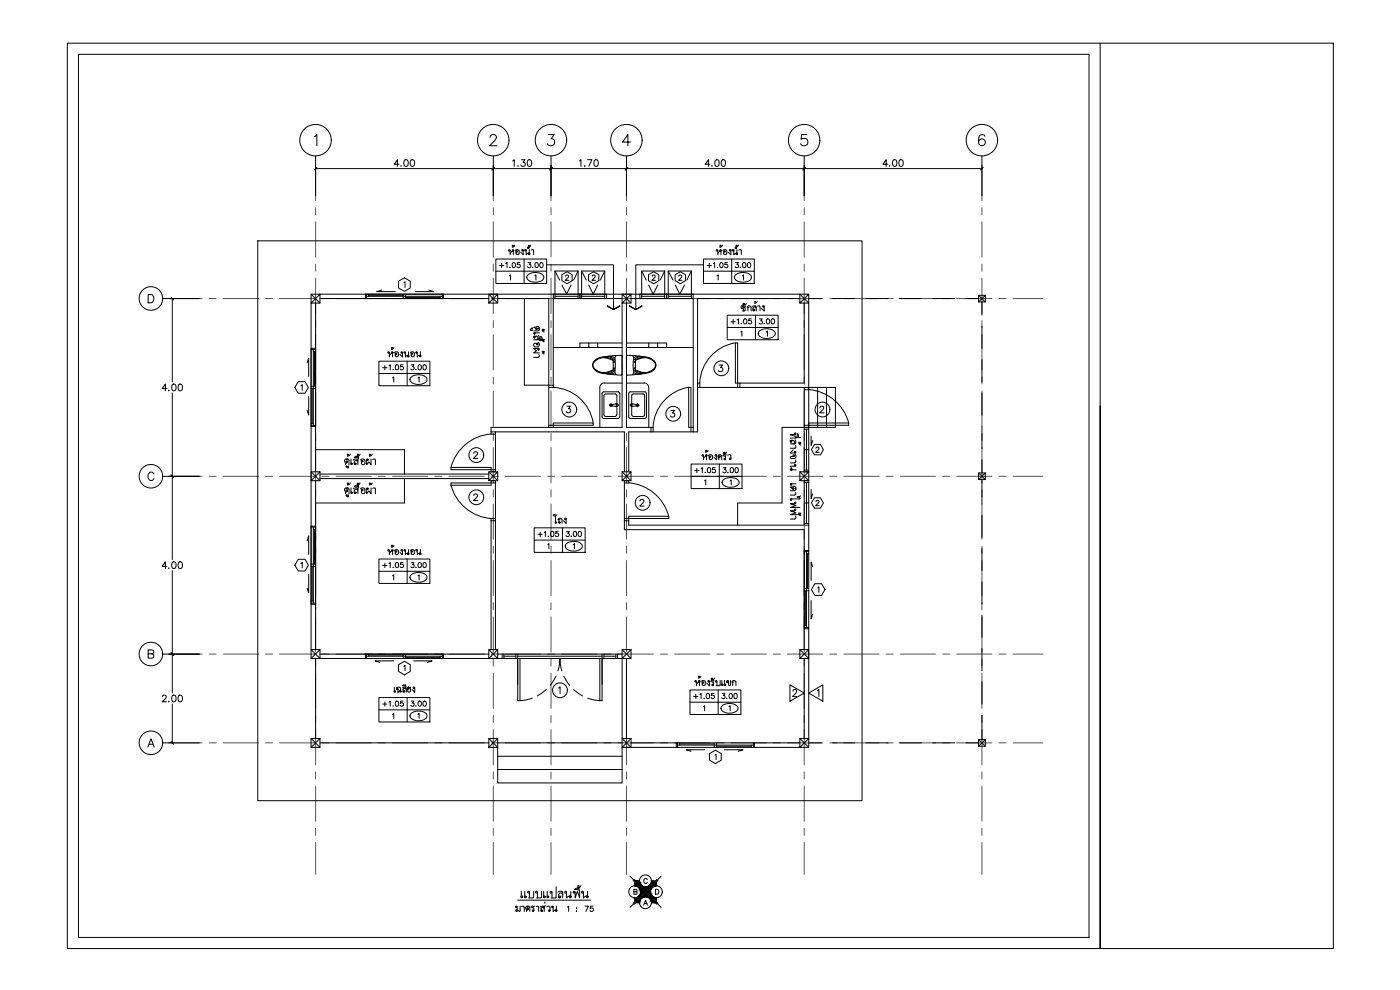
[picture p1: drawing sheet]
<svg xmlns="http://www.w3.org/2000/svg" width="420mm" height="297mm" viewBox="0 0 420 297" stroke-linecap="round" stroke-linejoin="round" font-family="sans-serif">
<defs><g id="words">
<g font-size="4.9">
<text x="215.9" y="143.2">3.00</text>
<text x="215.5" y="211">3.00</text>
</g>
<g font-size="4.4">
<text x="148.9" y="81.5">+1.05</text>
<text x="157.3" y="81.5">3.00</text>
<text x="211.3" y="81.5">+1.05</text>
<text x="219.8" y="81.5">3.00</text>
<text x="218.4" y="98.4">+1.05</text>
<text x="226.8" y="98.4">3.00</text>
<text x="113.9" y="112.2">+1.05</text>
<text x="122.4" y="112.2">3.00</text>
<text x="113.9" y="171.4">+1.05</text>
<text x="122.4" y="171.4">3.00</text>
<text x="113.9" y="213.1">+1.05</text>
<text x="122.4" y="213.1">3.00</text>
</g>
</g></defs>
<!-- layer: grid -->
<g fill="none" stroke="#545454" stroke-width=".3">
<path d="M94.7 50.6v9.6M148.1 50.6v9.6M165.4 50.6v9.6M188 50.6v9.6M241.4 50.6v9.6M294.7 50.6v9.6M94.7 62.3v2.1M94.7 66.5v10.6M94.7 79.2v2.2M148.1 62.3v2.1M148.1 66.5v10.6M165.4 62.3v2.1"/>
<path d="M165.4 66.5v10.6M188 62.3v2.1M188 66.5v10.6M188 79.2v2.2M241.4 62.3v2.1M241.4 66.5v10.6M241.4 79.2v2.2M294.7 62.3v2.1M294.7 66.5v10.6M294.7 79.2v2.2M51.7 89.6h8.9M62.8 89.6h2.1"/>
<path d="M67 89.6h10.6M79.7 89.6h2.1M83.9 89.6h10.6M94.7 83.5v10.6M94.7 96.2v2.1M96.6 89.6h2.1M100.9 89.6h10.5M113.6 89.6h2.1M117.8 89.6h10.6M130.5 89.6h2.1M134.7 89.6h10.6M147.4 89.6h2.1"/>
<path d="M148.1 83.5v10.6M148.1 96.2v2.1M151.7 89.6h10.5M164.4 89.6h2.1M165.4 83.5v10.6M165.4 96.2v2.1M168.6 89.6h10.6M181.3 89.6h2.1M185.5 89.6h10.6M188 83.5v10.6M188 96.2v2.1M198.2 89.6h2.1"/>
<path d="M202.5 89.6h10.5M215.2 89.6h2.1M219.4 89.6h10.6M232.1 89.6h2.1M236.3 89.6h10.6M241.4 83.5v10.6M241.4 96.2v2.1M249 89.6h2.1M253.3 89.6h10.5M266 89.6h2.1M270.2 89.6h10.6M282.9 89.6h2.1"/>
<path d="M287.1 89.6h10.6M294.7 83.5v10.6M294.7 96.2v2.1M299.8 89.6h2.1M304.1 89.6h8.9M94.7 100.4v10.6M94.7 113.1v2.1M94.7 117.3v10.6M148.1 100.4v10.6M148.1 113.1v2.1M148.1 117.3v10.6M165.4 100.4v10.6"/>
<path d="M165.4 113.1v2.1M165.4 117.3v10.6M188 100.4v10.6M188 113.1v2.1M188 117.3v10.6M241.4 100.4v10.6M241.4 113.1v2.1M241.4 117.3v10.6M294.7 100.4v10.6M294.7 113.1v2.1M294.7 117.3v10.6M94.7 130v2.2"/>
<path d="M94.7 134.3v10.6M148.1 130v2.2M148.1 134.3v10.6M165.4 130v2.2M165.4 134.3v10.6M188 130v2.2M188 134.3v10.6M241.4 130v2.2M241.4 134.3v10.6M294.7 130v2.2M294.7 134.3v10.6M51.7 142.9h8.9"/>
<path d="M62.8 142.9h2.1M67 142.9h10.6M79.7 142.9h2.1M83.9 142.9h10.6M94.7 147v2.1M94.7 151.2v10.6M96.6 142.9h2.1M100.9 142.9h10.5M113.6 142.9h2.1M117.8 142.9h10.6M130.5 142.9h2.1M134.7 142.9h10.6"/>
<path d="M147.4 142.9h2.1M148.1 147v2.1M148.1 151.2v10.6M151.7 142.9h10.5M164.4 142.9h2.1M165.4 147v2.1M165.4 151.2v10.6M168.6 142.9h10.6M181.3 142.9h2.1M185.5 142.9h10.6M188 147v2.1M188 151.2v10.6"/>
<path d="M198.2 142.9h2.1M202.5 142.9h10.5M219.4 142.9h10.6M232.1 142.9h2.1M236.3 142.9h10.6M241.4 147v2.1M241.4 151.2v10.6M249 142.9h2.1M253.3 142.9h10.5M266 142.9h2.1M270.2 142.9h10.6M282.9 142.9h2.1"/>
<path d="M287.1 142.9h10.6M294.7 147v2.1M294.7 151.2v10.6M299.8 142.9h2.1M304.1 142.9h8.9M94.7 163.9v2.1M94.7 168.1v10.6M148.1 163.9v2.1M148.1 168.1v10.6M165.4 163.9v2.1M165.4 168.1v10.6M188 163.9v2.1"/>
<path d="M188 168.1v10.6M241.4 163.9v2.1M241.4 168.1v10.6M294.7 163.9v2.1M294.7 168.1v10.6M51.7 196.3h8.9M62.8 196.3h2.1M67 196.3h10.6M79.7 196.3h2.1M83.9 196.3h10.6M94.7 180.8v2.2M94.7 185.1v10.5"/>
<path d="M94.7 197.7v2.2M96.6 196.3h2.1M100.9 196.3h10.5M113.6 196.3h2.1M117.8 196.3h10.6M130.5 196.3h2.1M134.7 196.3h10.6M147.4 196.3h2.1M148.1 180.8v2.2M148.1 185.1v10.5M148.1 197.7v2.2M151.7 196.3h10.5"/>
<path d="M164.4 196.3h2.1M165.4 180.8v2.2M165.4 185.1v10.5M165.4 197.7v2.2M168.6 196.3h10.6M181.3 196.3h2.1M185.5 196.3h10.6M188 180.8v2.2M188 185.1v10.5M188 197.7v2.2M198.2 196.3h2.1M202.5 196.3h10.5"/>
<path d="M215.2 196.3h2.1M219.4 196.3h10.6M232.1 196.3h2.1M236.3 196.3h10.6M241.4 180.8v2.2M241.4 185.1v10.5M241.4 197.7v2.2M249 196.3h2.1M253.3 196.3h10.5M266 196.3h2.1M270.2 196.3h10.6M282.9 196.3h2.1"/>
<path d="M287.1 196.3h10.6M294.7 180.8v2.2M294.7 185.1v10.5M294.7 197.7v2.2M299.8 196.3h2.1M304.1 196.3h8.9M94.7 202v10.6M94.7 214.7v2.1M94.7 218.9v10.6M148.1 202v10.6M148.1 214.7v2.1M148.1 218.9v10.6"/>
<path d="M165.4 202v10.6M165.4 214.7v2.1M165.4 218.9v10.6M188 202v10.6M188 214.7v2.1M188 218.9v10.6M241.4 202v10.6M241.4 214.7v2.1M241.4 218.9v10.6M294.7 202v10.6M294.7 214.7v2.1M294.7 218.9v10.6"/>
<path d="M51.7 222.9h8.9M62.8 222.9h2.1M67 222.9h10.6M79.7 222.9h2.1M83.9 222.9h10.6M94.7 231.6v2.1M94.7 235.8v10.6M96.6 222.9h2.1M100.9 222.9h10.5M113.6 222.9h2.1M117.8 222.9h10.6M130.5 222.9h2.1"/>
<path d="M134.7 222.9h10.6M147.4 222.9h2.1M148.1 231.6v2.1M148.1 235.8v10.6M151.7 222.9h10.5M164.4 222.9h2.1M165.4 231.6v2.1M165.4 235.8v10.6M168.6 222.9h10.6M181.3 222.9h2.1M185.5 222.9h10.6M188 231.6v2.1"/>
<path d="M188 235.8v10.6M198.2 222.9h2.1M202.5 222.9h10.5M215.2 222.9h2.1M219.4 222.9h10.6M232.1 222.9h2.1M236.3 222.9h10.6M241.4 231.6v2.1M241.4 235.8v10.6M249 222.9h2.1M253.3 222.9h10.5M266 222.9h2.1"/>
<path d="M270.2 222.9h10.6M282.9 222.9h2.1M287.1 222.9h10.6M294.7 231.6v2.1M294.7 235.8v10.6M299.8 222.9h2.1M304.1 222.9h8.9M94.7 248.5v2.2M94.7 252.8v9.6M148.1 248.5v2.2M148.1 252.8v9.6M165.4 248.5v2.2"/>
<path d="M165.4 252.8v9.6M188 248.5v2.2M188 252.8v9.6M241.4 248.5v2.2M241.4 252.8v9.6M294.7 248.5v2.2M294.7 252.8v9.6"/>
</g>
<!-- layer: door -->
<g fill="none" stroke="#000" stroke-width=".3">
<path d="M164.7 116.2h1.3M166 116.2a12.8 12.8 0 0 1 12 10.7M166 116.2v-.6h-1.3v12.6h1.3v-1.3h12v.7h-13.3M206.7 116.2a12.8 12.8 0 0 0-10.7 12M210 116.2v-1.3h-.6v1.3h12.7v-1.3h-1.4v-12h.7v13.3M220.7 102.9a12.8 12.8 0 0 0-10.7 12M241.4 116.9h1.3M242.7 116.9a13.5 13.5 0 0 1 12 10M242.7 116.9v-.7h-1.3v12h1.3v-1.3h12v.7h-13.3M147.4 130.2a13.5 13.5 0 0 0-12.1 10M147.4 130.3v-.7h1.3v12h-1.3v-1.3h-12M147.4 130.3h1.3"/>
<path d="M196 129.6v-1.4h-.6v1.4h12.6v-1.4h-1.3v-12h.7v13.4M135.3 145.6a13.5 13.5 0 0 0 12.1 10M135.4 145.6h12v-1.4h1.3v12.1h-1.3v-.7M135.4 140.3v.6h13.3M147.4 155.6h1.3M148.7 144.9h-13.3v.7M187.4 144.9h1.3M188.7 144.9a13.5 13.5 0 0 1 12 10M188.7 144.9v-.7h-1.3v12.1h1.3v-1.4h12v.7h-13.3M150.7 196.3h34.6v1.3h-34.6zM151.2 196.9h3.6M151.2 196.3v1.3"/>
<path d="M154.8 196.3v1.3M155.4 196.3v13.9h.7M155.4 196.9h25.3M156.1 197.6v12.6M180 197.6v12.6M180.7 196.3v13.9h-.7M181.2 196.9h3.6M181.2 196.3v1.3M184.8 196.3v1.3M159.7 209.5l-2.3 .6-1.3 .1M164 206.8l-2.7 2M166.9 202.9l-1.8 2.8"/>
<path d="M167.4 201.3l.6-3.7 .6 3.7M169.2 202.9l1.8 2.8M172.1 206.9l2.8 1.9M176.4 209.5l2.3 .6 1.3 .1"/>
</g>
<!-- layer: WINDOWS -->
<g fill="none" stroke="#000" stroke-width=".3">
<path d="M109.7 88.3h23.4v1.3h-23.4zM110 88.3v1.3M110 88.9h22.8M110.6 88.3v.6M110.6 88.6h10.4M114.5 87l-1.5 .5h5.6M119.6 84.4l1.8-1 1.7 1v2l-1.7 1-1.8-1zM121 88.3v1.3M121.2 84.9l.4-.4v1.7M121.7 88.3v1.3M121.7 89.2h10.4M128.7 87l1.5 .5h-5.6"/>
<path d="M132.1 88.9v.7M132.8 88.3v1.3M166 88.3h16v1.3h-16zM166.6 88.9h6.9M166.6 81.3h6.9M166.6 81.3v8.3M166.6 81.3l1.4 2.7M168.7 85.5l1.3 2.8 1.4-2.8M173.5 81.3v8.3M173.5 81.3l-1.4 2.7M174 88.3v1.3M174.6 88.9h6.9"/>
<path d="M174.6 81.3h6.9M174.6 81.3v8.3M174.6 81.3l1.4 2.7M176.7 85.5l1.3 2.8 1.4-2.8M181.5 81.3v8.3M181.5 81.3l-1.4 2.7M192 88.3h16v1.3h-16zM192.6 88.9h6.9M192.6 81.3h6.9M192.6 81.3v8.3M192.6 81.3l1.3 2.7M194.7 85.5l1.3 2.8 1.4-2.8"/>
<path d="M199.5 81.3v8.3M199.5 81.3l-1.4 2.7M200 88.3v1.3M200.5 88.9h7M200.5 81.3h7M200.5 81.3v8.3M200.5 81.3l1.4 2.7M202.7 85.5l1.3 2.8 1.4-2.8M207.5 81.3v8.3M207.5 81.3l-1.4 2.7M89.5 114.5h2l1.1 1.7-1.1 1.8h-2l-1-1.8zM90.3 115.7l.4-.3v1.7"/>
<path d="M92.2 108.9l.4-1.5v5.6M92.6 119v5.5l-.4-1.4M93.4 104.5h1.3v23.5h-1.3zM93.4 104.9h1.3M93.4 116.6h1.3M93.4 115.9h1.3M93.7 116.6v10.4M94 104.9v22.7M94 105.5h.7M94.4 105.5v10.4M93.4 127.6h1.3M93.4 127h.6"/>
<path d="M241.4 128.2h1.3v13.4h-1.3zM241.4 128.8h1.3M241.4 134.9h1.3M242 128.8v12.3M243.4 130.9v2.7l.5-1.4M93.4 157.9h1.3v23.4h-1.3zM93.4 158.2h1.3M94 158.2v22.8M94 158.8h.7M94.4 158.8v10.4M241.4 144.2h1.3v13.4h-1.3zM241.4 157.1h1.3"/>
<path d="M241.4 144.8h1.3M241.4 150.9h1.3M241.4 141.1h1.3M242 144.8v12.3M243.4 146.9v2.7l.5-1.4M89.5 167.8h2l1.1 1.8-1.1 1.7h-2l-1-1.7zM90.3 169.1l.4-.4v1.7M92.2 162.2l.4-1.4v5.5M92.6 172.3v5.6l-.4-1.5M93.4 169.9h1.3M93.4 169.2h1.3M93.7 169.9v10.4"/>
<path d="M241.4 165.2h1.3v23.4h-1.3zM241.4 165.5h1.3M241.4 176.6h1.3M241.4 177.2h1.3M241.7 177.2v10.4M242 165.5v22.8M242 166.2h.7M242.4 166.2v10.4M243.9 170.1l-.5-1.5v5.6M244.5 175.1h2.1l1 1.8-1 1.7h-2.1l-1-1.7zM245.4 176.4l.4-.3v1.7M93.4 181h1.3"/>
<path d="M93.4 180.3h.6M109.7 196.3h23.4v1.3h-23.4zM110 196.9h22.8M110 196.3v1.3M110.6 196.6h10.4M110.6 196.3v.6M118.1 198.3h-5.5l1.4 .5M119.6 199.4l1.8-1 1.7 1v2.1l-1.7 1-1.8-1zM121 196.3v1.3M121.2 199.9l.4-.3v1.7M121.7 196.3v1.3M121.7 197.2h10.4"/>
<path d="M124.1 198.3h5.6l-1.5 .5M132.1 196.9v.7M132.8 196.3v1.3M241.4 188.3h1.3M241.4 187.6h.6M243.4 180.2v5.5l.5-1.4M203 222.9h23.4v1.3h-23.4zM203.3 223.6h22.8M203.3 222.9v1.3M204 223.2h10.3M204 222.9v.7M211.5 225h-5.6l1.5 .4"/>
<path d="M213 226.1l1.7-1 1.8 1v2l-1.8 1-1.7-1zM214.3 222.9v1.3M214.5 226.6l.4-.3v1.6M215 222.9v1.3M215 223.9h10.4M217.4 225h5.6l-1.5 .4M225.4 223.6v.6M226.1 222.9v1.3"/>
</g>
<!-- layer: wall -->
<g fill="none" stroke="#000" stroke-width=".3">
<path d="M93.4 90.9v104M94.7 90.9v50.7M96 88.3h144M96 89.6h50.7M149.4 89.6h15.3v26h-7.3v-26M186.7 90.9v37.3h-20.7M186.7 89.6h-20.7v26M188 90.9v37.3h7.4M189.4 89.6h18.6v38.6M240 89.6h-30.6v40h-1.4M241.4 90.9v24h-19.3M242.7 90.9v25.3h-20.6"/>
<path d="M176.7 102.9v.1M176.7 103.1v.2M176.7 103.4v.1M176.7 103.6v.2M176.7 103.9v.2M176.7 104.1v.2M179.4 102.9v.1M179.4 103.1v.2M179.4 103.4v.1M179.4 103.6v.2M179.4 103.9v.2M179.4 104.1v.2"/>
<path d="M181.3 114.9a1.33 1.33 0 0 0-1.3 1.3v12M181.4 114.9h5.3M186.7 102.9h-12.7v1.4h12.7M188 102.9h12v1.4h-12M188 114.9h5.4M193.3 114.9a1.33 1.33 0 0 1 1.4 1.3v12M194.7 102.9v.1M194.7 103.1v.2M194.7 103.4v.1M194.7 103.6v.2M194.7 103.9v.2M194.7 104.1v.2"/>
<path d="M197.4 102.9v.1M197.4 103.1v.2M197.4 103.4v.1M197.4 103.6v.2M197.4 103.9v.2M197.4 104.1v.2M94.7 134.9h26.7v7.3M148.7 129.6h38.7v12M164.7 128.2h-17.3v1.4M195.4 129.6h-6.7v12M241.4 128.2h-6.7v22.7h-13.3v6.7M94.7 144.2v50.7"/>
<path d="M96 143.6h50.7M96 142.2h50.7M121.4 143.6v7.3h-26.7M147.4 156.3v38.6M148.7 156.3v38.6M187.4 156.3v2.6h54v36M188.7 156.3v1.3h52.7M242.7 157.6v7.6M94.7 197.6v24M96 197.6h50.7M96 196.3h50.7M149.4 197.6h1.3"/>
<path d="M149.4 196.3h1.3M185.3 197.6h1.4v24M185.3 196.3h1.4M188 197.6v24M241.4 197.6v24M242.7 188.6v33M96 222.9h50.7M149.4 222.9h37.3M187.4 224.2h15.6M189.4 222.9h13.6M226.4 224.2h13.6M226.4 222.9h13.6"/>
<path d="M155.3 270.1h21.9"/>
</g>
<!-- layer: stairs -->
<path d="M242.7 116.2h8v12h-8zM245.4 116.2v12M248 116.2v12M149.4 226.9h37.3M149.4 230.9h37.3M149.4 224.2v10.7h37.3v-10.7" fill="none" stroke="#000" stroke-width=".3"/>
<!-- layer: COLUMN -->
<g fill="none" stroke="#000" stroke-width=".3">
<path d="M93.4 88.3l2.6 2.6M96 88.3h-2.6v2.6h2.6v-2.6l-2.6 2.6M146.7 88.3l2.7 2.6M149.4 88.3h-2.7v2.6h2.7v-2.6l-2.7 2.6M186.7 88.3l2.7 2.6M189.4 88.3h-2.7v2.6h2.7v-2.6l-2.7 2.6M240 88.3l2.7 2.6M242.7 88.3h-2.7v2.6h2.7v-2.6l-2.7 2.6M293.7 88.6l2 2M295.7 88.6h-2v2h2v-2l-2 2M93.4 141.6l2.6 2.6M96 141.6h-2.6v2.6h2.6v-2.6l-2.6 2.6"/>
<path d="M146.7 141.6l2.7 2.6M149.4 141.6h-2.7v2.6h2.7v-2.6l-2.7 2.6M186.7 141.6l2.7 2.6M189.4 141.6h-2.7v2.6h2.7v-2.6l-2.7 2.6M240 141.6l2.7 2.6M242.7 141.6h-2.7v2.6h2.7v-2.6l-2.7 2.6M293.7 141.9l2 2M295.7 141.9h-2v2h2v-2l-2 2M93.4 194.9l2.6 2.7M96 194.9h-2.6v2.7h2.6v-2.7l-2.6 2.7M146.7 194.9l2.7 2.7M149.4 194.9h-2.7v2.7h2.7v-2.7l-2.7 2.7"/>
<path d="M186.7 194.9l2.7 2.7M189.4 194.9h-2.7v2.7h2.7v-2.7l-2.7 2.7M240 194.9l2.7 2.7M242.7 194.9h-2.7v2.7h2.7v-2.7l-2.7 2.7M93.4 221.6l2.6 2.6M96 221.6h-2.6v2.6h2.6v-2.6l-2.6 2.6M146.7 221.6l2.7 2.6M149.4 221.6h-2.7v2.6h2.7v-2.6l-2.7 2.6M186.7 221.6l2.7 2.6M189.4 221.6h-2.7v2.6h2.7v-2.6l-2.7 2.6M240 221.6l2.7 2.6M242.7 221.6h-2.7v2.6h2.7v-2.6l-2.7 2.6"/>
<path d="M293.7 221.9l2 2M295.7 221.9h-2v2h2v-2l-2 2"/>
</g>
<!-- layer: floor -->
<path d="M77.4 72.3h181.3v167.9h-181.3zM166 104.3h8M200 104.3h8" fill="none" stroke="#000" stroke-width=".3"/>
<!-- layer: SYMBOL_DOOR -->
<g fill="none" stroke="#000" stroke-width=".3">
<path d="M215.8 109.5h1l-.5 .8a.66 .66 0 0 1 .6 .6 .66 .66 0 0 1-.5 .7 .66 .66 0 0 1-.8-.5M142.2 136l.1-.4h.6l.4 .5-1.2 1.4h1.3M170.2 121.9h1l-.6 .7a.66 .66 0 0 1 .5 1.1 .66 .66 0 0 1-1.2-.2M201.4 123.1h1l-.6 .8a.66 .66 0 0 1 .7 .6 .66 .66 0 0 1-.6 .7 .66 .66 0 0 1-.7-.4M246.1 122.3l.3-.4 .6 .1 .2 .3-.3 .6-.9 1h1.3M142.2 148.7l.1-.4 .6-.1 .4 .6-1.2 1.4h1.3M192.1 150.3l.1-.4h.6l.4 .6-1.2 1.3h1.3M167.6 206.5l.5-.4v2"/>
<circle cx="216.5" cy="110.5" r="2.22"/>
<circle cx="143" cy="136.5" r="2.22"/>
<circle cx="170.9" cy="122.9" r="2.22"/>
<circle cx="202" cy="124.1" r="2.22"/>
<circle cx="246.8" cy="122.9" r="2.22"/>
<circle cx="143" cy="149.2" r="2.22"/>
<circle cx="192.9" cy="150.9" r="2.22"/>
<circle cx="168.1" cy="207.1" r="2.22"/>
</g>
<!-- layer: Grid_Line -->
<g fill="none" stroke="#000" stroke-width=".3">
<path d="M94.3 41l.8-.6v3.3M94.7 46.8v3.8M147.1 41.2l.1-.5 .5-.3 1 .2a.75 .75 0 0 1 .1 1.1l-1.9 2h2.3M148.1 46.8v3.8M164.6 40.4h1.7l-.9 1.3a1.12 1.12 0 0 1 1 1.5 1.12 1.12 0 0 1-1.8 .4l-.3-.5M165.4 46.8v3.8M188 46.8v3.8M189.2 42.6h-2.4l1.6-2.2v3.3M241.4 46.8v3.8M242.2 40.4h-1.6l-.2 1.4a1.17 1.17 0 0 1 1.8 0 1.17 1.17 0 0 1-.2 1.8 1.17 1.17 0 0 1-1.7-.5M294.7 46.8v3.8M295.6 40.9a.96 .96 0 0 0-1.5-.3 2.61 2.61 0 0 0 0 3 1.02 1.02 0 0 0 1.5-.5 1.02 1.02 0 0 0-.7-1.4 1.02 1.02 0 0 0-1.2 .9"/>
<path d="M44.5 88.3h.8a1.32 1.32 0 0 1 .9 1.3 1.32 1.32 0 0 1-.9 1.2h-.8zM48.9 89.6h2.8M46.2 142.2a.92 .92 0 0 0-1.1-.6 .92 .92 0 0 0-.7 1v.6a.91 .91 0 0 0 .8 .9 .91 .91 0 0 0 1-.5M48.9 142.9h2.8M44.5 196.2l1.4-.2 .3-.3-.2-.5-.4-.2h-1.1v2.5h1.1a.66 .66 0 0 0 .6-.7 .66 .66 0 0 0-.6-.6M48.9 196.3h2.8M44.4 224.2l.9-2.5 1 2.5M44.7 223.3h1.2M48.9 222.9h2.8M189.1 262.9l9.3 9.3M190 264.2l3.4 3.4-3.4 3.4M190.2 267.5l.9-.1v-.4l-.9-.2v1.5l.9-.1v-.5l-.2-.2"/>
<path d="M190.3 263.9l3.4 3.4 3.5-3.4M190.3 271.3l3.4-3.4 3.5 3.4M190.5 265.8v-.9l2.6 2.7-2.6 2.6v-.8M192 270.8h-.9l2.6-2.6 2.7 2.6h-.8M192 264.3h-.9l2.6 2.7 2.7-2.7h-.8M193.2 271.6l.5-1.5 .6 1.5M193.4 271.1h.7M194.3 263.9a.6 .6 0 0 0-.9-.3 .6 .6 0 0 0-.2 .9 .54 .54 0 0 0 .5 .6 .54 .54 0 0 0 .6-.4M196.7 266.8h.5a.79 .79 0 0 1 .5 .8 .79 .79 0 0 1-.5 .7h-.5zM197 265.8v-.9l-2.6 2.7 2.6 2.6v-.8M197.5 264.2l-3.5 3.4 3.5 3.4M198.4 262.9l-9.3 9.3"/>
<circle cx="94.7" cy="42.1" r="4.7"/>
<circle cx="148" cy="42.1" r="4.7"/>
<circle cx="165.3" cy="42.1" r="4.7"/>
<circle cx="188" cy="42.1" r="4.7"/>
<circle cx="241.3" cy="42.1" r="4.7"/>
<circle cx="294.7" cy="42.1" r="4.7"/>
<circle cx="45.3" cy="89.6" r="3.5"/>
<circle cx="45.3" cy="142.9" r="3.5"/>
<circle cx="45.3" cy="196.2" r="3.5"/>
<circle cx="45.3" cy="222.9" r="3.5"/>
<circle cx="190.5" cy="267.6" r="1.8"/>
<circle cx="193.7" cy="264.3" r="1.8"/>
<circle cx="193.7" cy="270.8" r="1.8"/>
<circle cx="197" cy="267.6" r="1.8"/>
</g>
<!-- layer: SYMBOL_WINDOW -->
<path d="M168.6 82.4l1.6-.9 1.5 .9v1.8l-1.5 .9-1.6-.9zM169.7 82.9l.3-.4 .6 .3v.3l-1 1h1.1M176.6 82.4l1.6-.9 1.5 .9v1.8l-1.5 .9-1.6-.9zM177.7 82.9l.3-.4 .6 .3-.2 .6-.8 .7h1.1M194.6 82.4l1.6-.9 1.5 .9v1.8l-1.5 .9-1.6-.9zM195.7 82.9l.3-.4 .6 .3v.3l-1 1h1.1M202.6 82.4l1.6-.9 1.5 .9v1.8l-1.5 .9-1.6-.9zM203.7 82.9l.3-.4 .6 .3v.3l-1 1h1.1M244.4 133.4h1.8l.9 1.5-.9 1.6-1.8-.1-.9-1.5zM244.9 134.5l.3-.4 .6 .3-1 1.3h1M244.4 149.4h1.8l.9 1.5-.9 1.6-1.8-.1-.9-1.5zM244.9 150.5l.3-.4 .6 .3-1 1.3h1" fill="none" stroke="#000" stroke-width=".3"/>
<!-- layer: WC-DET1 -->
<g fill="none" stroke="#000" stroke-width=".3">
<path d="M178.3 110.6a4.1 4.1 0 0 0 3.4 1.3M179 107.9a4.7 4.7 0 0 1 5 0M179 107.8l-.7 .7M181.9 107l1.5 .2 1.2 .9M182.2 106.9h1l1.3 .5M184 108.2a4 4 0 0 0-6 1 2.95 2.95 0 0 0 3.7 2.6M184 110.9l-2.3 .8M184 108v3.2l-2.3 .7M184 108.5l.4 .1-.4 .2M184 110.4h.3M184.3 110.4l.1 .2-.4 .1M184.5 111.8l-1.3 .4h-1"/>
<path d="M184.6 111l-1.2 .9-1.5 .2M184.9 106.7a4 4 0 0 0-.2 2.9l-.2 2 .4 .8M189.8 106.7a4.5 4.5 0 0 1 .2 2.9 4.4 4.4 0 0 1-.2 2.8M190.1 111l1.2 .9 1.5 .2M190.2 111.8l.8 .4h1.5M190.4 110.4l-.1 .1 .1 .2M190.4 108.5l-.1 .1 .1 .2M190.5 108.8h.2M190.5 108.5h.2M190.5 110.4h.2M190.5 110.7h.2M190.7 110.9l2.3 .8"/>
<path d="M190.7 108.2a4 4 0 0 1 6 1 2.78 2.78 0 0 1-3.2 2.6h-.5M190.7 108v3.2l2.3 .7M192.5 106.9l-1.5 .1-.8 .4M192.8 107l-1.5 .2-1.2 .9M195.6 107.9a4.7 4.7 0 0 0-4.9 0M195.7 107.8l.8 .7M196.5 110.6l-.2 .2a4.3 4.3 0 0 1-3.3 1.1"/>
</g>
<!-- layer: WC-OUTL -->
<g fill="none" stroke="#000" stroke-width=".3">
<path d="M178.4 108.3a1.63 1.63 0 0 0 0 2.5M178.4 110.8l.9 .7M179.3 111.5l2.5 .6M179.3 107.6l-.9 .7M181.9 112.1l2.9 .3M184.8 106.7l-4 .4-1.5 .5M184.9 112.4l1.6 .2M186.5 106.6l.2 .2v5.6l-.2 .1M186.5 106.6l-1.6 .1M188.2 106.6l-.2 .1v5.7l.2 .1M188.2 106.6l4.2 .4a4.9 4.9 0 0 1 3.9 1.3M189.8 112.4l-1.6 .2"/>
<path d="M192.8 112.1l-3 .3M196.3 110.8a4 4 0 0 1-3.5 1.3M196.3 108.3l.2 .3M196.5 108.6a1.53 1.53 0 0 1 0 1.9M196.5 110.5l-.2 .3"/>
</g>
<!-- layer: BATH -->
<g fill="none" stroke="#000" stroke-width=".3">
<path d="M182.9 121.6h.9M183.4 121.1v.9M183.4 121.7l.3 .1M183.4 121.4v.3M183.6 121.5l1.6-.3 .4 .4-.4 .4-1.5-.2zM183.7 121.4l-.3 .1M184.7 121.2a.36 .36 0 0 1 .4 .4 .36 .36 0 0 1-.4 .3M189.6 121.2l-.4 .4 .4 .4M189.6 121.2l1.5 .4-1.5 .4M190 121.2a.36 .36 0 0 0-.5 .4 .36 .36 0 0 0 .5 .3M190.9 121.6h.9M191.1 121.4l.2 .1"/>
<path d="M191.3 121.4l.1 .3-.3 .1M191.4 121.1v.9"/>
<circle cx="183.3" cy="121.6" r=".36"/>
<circle cx="191.3" cy="121.6" r=".36"/>
</g>
<!-- layer: WALL 1 -->
<g fill="none" stroke="#000" stroke-width=".3">
<path d="M181.1 117.6l-.4 .5v7l.4 .5M181.2 117.6h4.4M185.1 118.7l-.4-.5h-2.9l-.5 .2-.1 6 .6 .5M185.1 118.7v5.8M185.5 117.6l.5 .5v7l-.5 .5M194 118.1l-.5-.5h-4.3l-.4 .2-.1 7.3 .4 .5M194 118.1v7M181.2 125.6h4.4M181.8 125h2.9M185.1 124.4l-.4 .5M189.2 125.6h4.4M189.6 124.5v-6l.4-.3h3l.5 .5v5.7l-.6 .5"/>
<path d="M189.6 124.4l.4 .5M190 125h3M194 125.1l-.5 .5"/>
</g>
<!-- layer: SYMBOL -->
<g fill="none" stroke="#000" stroke-width=".3">
<path d="M148.8 77.7h15.3v7.3h-15.3zM153.1 75.1v1.4M153.1 76.1l.8-.8 .2 1.2M154.4 73.6l-.2 .4-.4 .1 .3-.4M154.6 75.2l.4-.3 .7 .2 .1 1M154.9 75.5l-.1 .5 .3 .4h.4l.3-.4M157 75.1v1.3l-.8-.8M157.9 76.3l.1 .1M157.9 75.1v1.3M158.8 75.9l-.9 .5M158.8 74.9v1M159.3 73.6l-.3 .4-.5 .1 .3-.4"/>
<path d="M159.4 75l.4-.1 .3 .2 .1 1.3M164.1 79.5h20v13.4M211.1 77.7h15.3v7.3h-15.3zM211.1 79.5h-20.3v13.4M215.4 75.1v1.4M215.4 76.1l.8-.8 .2 1.2M216.4 73.7l-.3 .4M216.8 73.6l-.3 .4-.5 .1M216.9 75.2l.6-.3 .6 .4-.1 .9-.6 .2-.2-.4M217.2 75.5v.6M218.5 75.6l.8 .8M219.3 75.1v1.3"/>
<path d="M219.3 76.3v.1M220.2 75.1l.1 1.3 .9-.5M221.2 74.9v1M221.6 73.6l-.3 .4-.4 .1 .3-.4M221.7 75l.4-.1 .3 .2 .1 1.3M148.8 81.4h15.3M152.8 82.8l.4-.3v1.5M157.3 81.4v3.6M158.5 82.4a3.6 3.6 0 0 1 4.6 .4 1.45 1.45 0 0 1-1.6 1.8 2.7 2.7 0 0 1-3.4-1.4zM159.3 98.7l-.1 .4h.6M159.4 98.7h.3M160.2 98.2h.1"/>
<path d="M160.3 98.2l.7 .6M160.5 82.8l.3-.3v1.5M160.6 99.9h1.3M161.2 98l-.9 .2M161.2 97.9h.3M161.4 98l.5 .5M161.9 98.8l-.5 .5h-1.2M161.9 98.5l-.3 .1 .3 .2M162.8 98.8l.1 .5 .4 .3M162.8 98.8l.4 .3M211.1 81.4h15.3M215.2 82.8l.3-.3v1.5"/>
<path d="M218.2 94.6h15.3v7.3h-15.3zM218.2 98.3h15.3M219.6 81.4v3.6M220.8 82.4a3.6 3.6 0 0 1 4.6 .4 1.45 1.45 0 0 1-1.6 1.8 2.7 2.7 0 0 1-3.4-1.4zM222.3 99.6l.3-.3v1.6M222.7 92.3v.3M222.7 92.6l-.3-.2v-.4l.2-.3 .2 .3 .2-.3 .1 1.6M222.8 82.8l.4-.3v1.5M222.8 93.3h.6M223.3 92.2h.2M223.5 92.3l.2 .5-.3 .5M223.8 91.8l-.6 .4"/>
<path d="M224 91a.51 .51 0 0 1-.4 .5 .51 .51 0 0 1-.6-.3M224.5 92.2v1.1M224.8 92.2h-.6l.4-.4 .7 .1 .1 1.4M225.8 92l.7-.3 .4 .4M226.7 98.3v3.6M226.9 92.5l-.2-.4a.45 .45 0 0 0-.7 .4v.6l.3 .2M227 92.1v1.2M227.2 90.4l-.2 .4-.5 .2 .3-.4M227.4 91.9l.3-.2 .4 .4M227.9 99.3a3.3 3.3 0 0 1 4.8 .6 2.4 2.4 0 0 1-3.2 1.6 1.54 1.54 0 0 1-1.8-1.9zM228.1 92.1v1.2M229.3 91.9v1.3l-.8-.7"/>
<path d="M229.9 99.6l.4-.3v1.6M113.7 108.4h15.3v7.3h-15.3zM113.7 112.1h15.3M116.8 106.8l.9-.8 .1 1.1M116.9 105.8v1.3M117.8 113.4l.4-.3v1.5M118.2 104.2l-.2 .5-.5 .1 .3-.4M118.4 105.8l.6-.3 .6 .4M118.6 106.2v.5l.3 .3h.4l.2-.3M119.6 105.9v.8M120 106.3l.7 .8M120.7 107v.1"/>
<path d="M120.8 105.8v1.2M121.7 105.8v1.2M122.2 112.1v3.6M122.6 106.6l-1 .4M122.6 105.6v1M123.2 105.8l.6-.3 .5 .4M123.2 113.3a3.6 3.6 0 0 1 4.9 .2 1.49 1.49 0 0 1-1.6 1.8 2.77 2.77 0 0 1-3.5-1.4zM124.3 105.9v.8l-.2 .3-.6-.1-.1-.8M125.2 105.8l.1 1.2 .8-.4M125.4 113.4l.4-.3v1.5M126.2 105.5v1.1M126.2 106.6h-.1"/>
<path d="M160.2 101.9h1.3M160.4 100.8l-.2 .4M160.4 100.9h.6M160.6 103h.7M161 100.8a.53 .53 0 0 1 .4 .6 .53 .53 0 0 1-.4 .5M161.5 101.4l.2 .5 .4 .3M161.6 102.7l.3 .7-.4 .7-1.2-.1-.1-.7 .3-.3M161.6 100.6l.3 .5-.1 .7M161.6 104.6h-1.4l.8 .6-.8 .7h1.7M161.7 106.4l.2 .4-.3 .3-1.4 .1M161.8 101.7l-.3 .2M162.3 100.9l.4 .7-.6 .5z"/>
<path d="M162.4 102.1h.3M162.6 101.9h.1M162.8 101.7l.1 .6 .4 .3M162.8 105.4l.1 .5 .4 .3M162.8 101.8l.4 .3M162.8 105.4l.4 .3M103.4 138.4l.3-.6 .2-.1 .2 .3 .1-.3h.3l.2 .5v1.2M103.4 138.4l.3 .8M103.7 139.3v.1M104.3 138.5l-.6 .7M104.6 136.4l-.4 .4M104.6 139.8l-.1 .6h-.3v-.4"/>
<path d="M105.1 136.2l-.3 .5-.5 .1M105.3 137.7v1.3M106.6 137.1l.7-.1 .3 .4-1.2-.1zM107.2 137.8l-.6-.1-.6 .3M107.2 137.8l.2 .3M107.3 136.9v.1M107.4 138.6a.53 .53 0 0 0-.6-.5 .53 .53 0 0 0-.5 .5v.7l.3 .1M107.4 138.1v1.3M107.5 136.4l-.3 .4M107.5 136.9v.3M107.7 137.4l-.3 .5-.5 .2M108 136.2l-.2 .5-.6 .1"/>
<path d="M108.2 138l.7-.3 .6 .4-.1 1.1-.6 .2-.4-.4M108.5 138.4v.6M111.2 136.4l-.4 .4M111.4 137.7v1.7l-.7-.8-.7 .8v-1.4M111.7 136.2l-.3 .5-.5 .1M112.5 137.8l-.7 .1M112.5 137.8l.2 1.6M207.4 139.2h15.3v7.4h-15.3zM211.1 136.7v1.3M211.8 136.9l-.7 .8M211.8 136.8l.3 .1M212.1 136.9v1.1"/>
<path d="M212.5 135.1l-.3 .4-.4 .1 .3-.4M212.6 136.7l.4-.3 .6 .2 .2 1M212.9 137v.6M213.8 137.6l-.5 .3-.5-.3M214.3 137.2l.7 .8M215.1 136.7v1.2M215.7 137.5l-.2-.5 .2-.5 .8 .1 .1 1.4M215.8 137l-.1 1M217.3 136.4l-.3 .3 .7 .2v.9M217.9 136.4h-.6M218.1 135.7a.49 .49 0 0 1-.4 .5 .49 .49 0 0 1-.6-.3M218.4 136.6l.8-.1 .1 1.2"/>
<path d="M237.2 133.2h1.3M237.2 134.5h1.3M237.2 138.9h1.3M237.2 135.8v.1M237.3 135.9h1.3M237.4 132.1l-.3 .3M237.4 132.1h.6a.53 .53 0 0 1 .4 .6 .53 .53 0 0 1-.4 .5M237.4 137.6h1.1M238.1 135l-.9 .8M238.2 137l-1 .1 .2 .4M238.6 136.3l.3 .7-.4 .5M238.6 131.9l.2 .6v.5"/>
<path d="M238.6 130.9l.3 .2-.2 .4-1.5-.1M238.6 130.4l-1.4 .1 1.4 .4M238.6 139.9h-1.4l.4 1M238.7 133.7l.2 .4-.4 .4M238.7 138l.1 .7M238.8 133l-.3 .2M238.8 138.7l-.3 .2M239.3 130.1l.3 .4a.66 .66 0 0 1-.5 .9l.1-1.3M239.4 131.3h.3M239.8 132.7l.4 .3M239.8 132.7l.1 .5 .5 .3M239.8 131.3h.5"/>
<path d="M103.4 147.1l.3-.7h.2l.2 .3 .1-.3h.3l.2 .5v1.2M103.4 147.1l.3 .8M103.7 148v.1M104.3 147.2l-.6 .7M104.6 145l-.4 .5M104.6 148.4l-.1 .6h-.3v-.4M105.1 144.9l-.3 .4-.5 .1M105.3 146.4v1.3M106 146.7l.9-.4 .5 .4M106.3 147.8l.3 .3M107.3 145.5v.2M107.4 147.2a.53 .53 0 0 0-.6-.4 .53 .53 0 0 0-.5 .4v.7"/>
<path d="M107.4 146.8v1.3M107.5 145l-.3 .5M107.5 145.5v.4M107.6 146.1l-.5-.5-.7 .4 1.2 .1M107.7 146.1l-.3 .5-.5 .2M108 144.9l-.2 .4-.6 .1M108.2 146.7l.7-.4 .6 .5-.1 1.1-.6 .2-.4-.4M108.5 147v.7M111.2 145l-.4 .5M111.4 146.4v1.7l-.7-.8-.7 .8v-1.5M111.7 144.9l-.3 .4-.5 .1M111.8 146.5l.5-.1 .3 .2 .1 1.5"/>
<path d="M160.3 158.4h15.3v7.3h-15.3zM162.1 159.7v1.3M163.3 159.7l.4-.2v1.5M165.5 159.5a.71 .71 0 0 1 .8 .7 .71 .71 0 0 1-.8 .7l-.3-.6zM166 154.6l.7 .4v1.7M166.5 154.4l.4 .2 .2-.1M166.5 154.4l-.5 .2M167.5 155.9l.3-.4 .7 .2 .2 1.3M167.5 159.4h-.7v.7a.54 .54 0 0 1 .8 0 .54 .54 0 0 1-.1 .8 .54 .54 0 0 1-.8-.2M167.7 156v.8M168 155.9l-.5 .1M168.8 158.4v7.3"/>
<path d="M169.1 156.2l.8 .8M169.9 155.7v1.2M170 159.5h.8l-.4 .5a.53 .53 0 0 1 .5 .5 .53 .53 0 0 1-.4 .6 .53 .53 0 0 1-.6-.4M172.3 159.5a.77 .77 0 0 1 .9 .6 .77 .77 0 0 1-.6 .9l-.5-.3zM173.7 159.5l.3-.1a.83 .83 0 0 1 .5 .8 .83 .83 0 0 1-.5 .8l-.5-.7zM207.4 142.9h15.3M208.5 141.2h1.3M209.1 140.5v1.4M210.4 140.6l.3-.3v1.6M211.4 144.3l.4-.3v1.5M211.6 141.7l.1 .1M212.5 140.4l.2-.1a.79 .79 0 0 1 .6 .7 .79 .79 0 0 1-.6 .8h-.2l-.2-.6z"/>
<path d="M214.6 140.3h-.7l-.1 .7a.54 .54 0 0 1 .8-.1 .54 .54 0 0 1 0 .8 .54 .54 0 0 1-.8-.2M215.9 142.9v3.7M216.9 144.2a3.3 3.3 0 0 1 4.9 .4 2.47 2.47 0 0 1-3.1 1.6 1.56 1.56 0 0 1-1.8-2zM219.1 144.3l.3-.3 .1 1.5M237.2 146.2h.1M237.2 148.5h1.3M237.2 155.7h1.3M237.3 146.2l.4 .4M237.3 146.2l1.1-.3 .5 .5-.3 .2 .3 .1-.5 .5h-1.2M237.6 145.2h1.3M237.6 149.7h2.4M237.7 140.9h.1"/>
<path d="M237.7 146.5l.4 .3M237.8 141h1.1M238.6 151.1h-1.4l1.7 .6-1.7 .6h2.8M238.6 153.2h-1.4l1.7 .6-1.7 .6h2.8M238.7 147.7l.1 .7M238.7 154.9l.2 .4-.4 .4M238.8 148.3l-.3 .2M239.4 148.9v.4M239.4 149.3h.6l.1 .2-.1 .2M239.4 149h.6M239.8 153.9l.4 .4M239.8 153.9l.1 .5 .5 .3"/>
<path d="M240.3 148.8l-.3 .1M113.7 167.7h15.3v7.3h-15.3zM113.7 171.4h15.3M116.8 166.1l.9-.8 .1 1.2M116.9 165.1v1.4M117.8 172.8l.4-.3v1.5M118.2 163.6l-.2 .4-.5 .1 .3-.4M118.4 165.2l.4-.3 .6 .2 .2 1M118.6 165.5v.6l.3 .3h.4l.2-.4M120 165.7l.7 .8M120.7 166.3v.1M120.8 165.1v1.3"/>
<path d="M121.7 165.1v1.3M122.2 171.4v3.6M122.6 164.9v1.1l-1 .3M123.2 165.2l.3-.3 .7 .2v1.1l-.3 .2-.4-.2-.1-.7M123.2 172.7a3.5 3.5 0 0 1 4.9 .1 1.49 1.49 0 0 1-1.6 1.8 2.77 2.77 0 0 1-3.5-1.4zM125.2 165.1l.1 1.3 .8-.4M125.4 172.8l.4-.3v1.5M126.2 164.9l-.1 1M160.3 162.1h15.3M161.4 160.3h1.3M164.4 163.4l.3-.3v1.5M164.6 160.8v.1"/>
<path d="M170 163.1a3.3 3.3 0 0 1 4.8 .6 2.47 2.47 0 0 1-3.2 1.6 1.54 1.54 0 0 1-1.8-1.9zM171.4 160.8l.1 .1M172 163.4l.4-.3v1.5M113.7 209.3h15.3v7.3h-15.3zM113.7 213h15.3M117.8 214.3l.4-.3v1.6M118.3 206.2v1.1M119.4 206.8v.8M120 206.2l.2 .4M120 206.2l-1 .2M120.1 207.3l-.7 .3M120.2 207.2l-.1 .1"/>
<path d="M120.2 206.6v.6M120.8 206.4l.9-.2 .2 1.5M121 207v.6l.2 .1M121.8 205.4v.3M121.8 205.9l-1.1-.1 .6-.3 .5 .4M121.9 206.9l-.5-.4-.5 .4M122.2 213v3.6M122.4 207v.3M122.6 206.8h.2M122.6 206.2l-.3 .2 .3 .3-.3 .2M123.2 207.3l-.4 .4-.5-.4M123.2 214.2a3.6 3.6 0 0 1 4.9 .2 1.49 1.49 0 0 1-1.6 1.8 2.77 2.77 0 0 1-3.5-1.4z"/>
<path d="M123.2 206.2v1.1M123.7 206.9l.7 .7M124.5 206.4v1.2M125.4 214.3l.4-.3v1.6M207.1 207h15.2v7.4h-15.2zM207.1 210.7h15.2M208.2 209h1.3M208.8 208.3v1.3M209 204.4v1.3M209.6 204.6l.3 .1M209.6 204.7l-.6 .8M209.9 204.7v1"/>
<path d="M210.1 208.4l.3-.3v1.5M210.3 202.9l-.2 .4-.5 .1 .3-.4M210.5 204.5l.4-.3 .6 .2 .1 1.1-.4 .2-.4-.2-.1-.7M211.1 212l.4-.2v1.5M211.3 209.5l.1 .1M212.1 208.2l.3-.1a.8 .8 0 0 1 .6 .7 .8 .8 0 0 1-.6 .8l-.4-.3-.1-.3zM212.9 204.4v1.3l-.8-.8M213.4 204.5l.7 .2v.8M213.6 204.2l-.3 .3M213.6 204.2l.5 .1M214.3 208.1h-.8v.6a.54 .54 0 0 1 .8 0 .54 .54 0 0 1-.1 .8 .54 .54 0 0 1-.8-.2M214.3 204.2l-.2 .1"/>
<path d="M214.4 203.4a.51 .51 0 0 1-.4 .5 .51 .51 0 0 1-.5-.2M215.2 204.4v1.3M215.5 210.7v3.7M216.1 204.2v1.4M216.6 204.2v1.2M216.8 211.7a3.4 3.4 0 0 1 4.7 .7 2.47 2.47 0 0 1-3.2 1.6 1.56 1.56 0 0 1-1.8-2zM217.4 204.2v1.2M218 204.4l.3-.2 .4 .2v1.1M218.1 204.4v.2M218.8 212l.3-.2v1.5M219.3 204.2v1.3M219.9 204.6v1.1"/>
<path d="M220.8 204.6l-.5-.4-.6 .4h.6M220.9 204.6v1.1M155.2 273.3l-.4 .1v-.3l.4-.1 .7 .5M155.2 272.1v1.2M156.1 271.9v1.3l-.2 .3M156.4 267.4v1.5M157.1 272h-.6M157.1 271.9l.2 .3M157.3 272.2v1.3M157.5 267.4v1.5M158 273.3v.2M158.2 271.9l-.5 .5 .3 .9"/>
<path d="M158.3 271.9l.1 .3 .2-.3M158.5 271.9l.4 .2 .1 1.4M158.6 272.6l-.6 .7M158.9 267.7v1.7M159.4 272.2l.8 .2v.9M159.7 271.9l-.3 .3M159.8 271.9l.4 .1M160.1 269.2l-.2 .2h-1.3M160.2 267.4v1.8M160.4 271.8l-.2 .2M161.3 267.7v1.7M161.5 272h-.6"/>
<path d="M161.5 271.9l.1 .3M161.6 272.2v1.3M162.1 272.2l.8-.3 .4 .3M162.3 273.2l.4 .3M162.3 272.7l.5-.5 .5 .5M162.4 272.7v.6M162.5 269.2l-.2 .2h-1.3M162.5 267.4v1.8M163.2 267.4v1.5M163.3 272.2v1.3M163.5 270.6v.5M163.6 271.6l-.3 .5-.5 .1"/>
<path d="M164.2 267.4v1.5M164.9 271.9l.1 .3M164.9 271.9l-.8 .2M165.1 272.2v1.1M165.7 267.7v1.7M166 273.4h.1M166 272.1v1.3M166.9 269.2l-.2 .2h-1.3M166.9 266.1v3.1M166.9 273l-.5 .1-.3 .4M167 271.9l-.1 1.1M167.4 267.7l.6-.3 .8 .2 .1 1.8"/>
<path d="M168.9 268.4a.61 .61 0 0 0-.7-.5 .61 .61 0 0 0-.5 .6v.7l.3 .2M170 269.3l.1 .1M170 267.7v1.6M170.3 272.2l.4-.3v1.6M171.3 268.7l-.8 .2-.4 .5M171.3 267.4v1.3M172.4 266.9l1.5 .2a.78 .78 0 0 0-.7-.6 .78 .78 0 0 0-.8 .4M173 272.4h.1M173 273.3h.1M173.5 266.4v.3M173.8 266.4v.4M174 267.4v2l-.7-2-.7 2v-1.7"/>
<path d="M174.3 265.7l-.3 .5-.6 .2 .3-.5M175.1 267.7v1.6M175.5 271.9h1.1l-.8 1.6M176.2 268.8l-1.1 .5M176.3 267.4v1.3M176.3 268.7l-.1 .1M178 271.9h-.8l-.1 .7a.56 .56 0 0 1 .9 0 .56 .56 0 0 1-.1 .8 .56 .56 0 0 1-.8-.2"/>
<circle cx="152.9" cy="75.1" r=".23"/>
<circle cx="153.9" cy="73.7" r=".15"/>
<circle cx="154" cy="75.1" r=".23"/>
<circle cx="155.1" cy="75.5" r=".23"/>
<circle cx="156.8" cy="75.1" r=".23"/>
<circle cx="157.7" cy="75.1" r=".23"/>
<circle cx="158.5" cy="74.4" r=".23"/>
<circle cx="158.7" cy="73.7" r=".15"/>
<circle cx="158.8" cy="76.2" r=".23"/>
<circle cx="215.2" cy="75.1" r=".23"/>
<circle cx="216.2" cy="73.7" r=".15"/>
<circle cx="216.3" cy="75.1" r=".23"/>
<circle cx="217.4" cy="75.5" r=".23"/>
<circle cx="219.1" cy="75.1" r=".23"/>
<circle cx="220" cy="75.1" r=".23"/>
<circle cx="220.8" cy="74.4" r=".23"/>
<circle cx="221" cy="73.7" r=".15"/>
<circle cx="221.1" cy="76.2" r=".23"/>
<circle cx="159.7" cy="98.5" r=".15"/>
<circle cx="161.1" cy="98.6" r=".23"/>
<circle cx="163.2" cy="99" r=".15"/>
<circle cx="223.2" cy="91.2" r=".23"/>
<circle cx="226.3" cy="93" r=".23"/>
<circle cx="226.6" cy="90.6" r=".15"/>
<circle cx="229.1" cy="91.9" r=".23"/>
<circle cx="116.6" cy="105.8" r=".23"/>
<circle cx="117.6" cy="104.4" r=".15"/>
<circle cx="117.7" cy="105.8" r=".23"/>
<circle cx="118.8" cy="106.2" r=".23"/>
<circle cx="120.6" cy="105.8" r=".23"/>
<circle cx="121.4" cy="105.8" r=".23"/>
<circle cx="122.5" cy="106.9" r=".23"/>
<circle cx="123.6" cy="106.1" r=".23"/>
<circle cx="125" cy="105.8" r=".23"/>
<circle cx="126.1" cy="106.8" r=".23"/>
<circle cx="160.4" cy="100" r=".23"/>
<circle cx="160.4" cy="101.2" r=".23"/>
<circle cx="161.2" cy="103.2" r=".23"/>
<circle cx="161.6" cy="104.8" r=".23"/>
<circle cx="163.2" cy="101.9" r=".15"/>
<circle cx="163.2" cy="105.6" r=".15"/>
<circle cx="104" cy="139.9" r=".15"/>
<circle cx="104.1" cy="138.5" r=".23"/>
<circle cx="104.4" cy="136.4" r=".15"/>
<circle cx="105.5" cy="139.2" r=".23"/>
<circle cx="106.6" cy="139.2" r=".23"/>
<circle cx="107.4" cy="136.4" r=".15"/>
<circle cx="108.7" cy="138.4" r=".23"/>
<circle cx="110.3" cy="137.9" r=".23"/>
<circle cx="111" cy="136.4" r=".15"/>
<circle cx="210.9" cy="136.6" r=".23"/>
<circle cx="211.9" cy="135.3" r=".15"/>
<circle cx="212" cy="136.6" r=".23"/>
<circle cx="213.1" cy="137" r=".23"/>
<circle cx="214.8" cy="136.6" r=".23"/>
<circle cx="216" cy="137" r=".23"/>
<circle cx="217.4" cy="135.9" r=".23"/>
<circle cx="217.5" cy="137.7" r=".23"/>
<circle cx="219.1" cy="137.7" r=".23"/>
<circle cx="237.4" cy="132.4" r=".23"/>
<circle cx="238.2" cy="136.7" r=".23"/>
<circle cx="238.6" cy="130.1" r=".23"/>
<circle cx="238.6" cy="135.7" r=".23"/>
<circle cx="238.6" cy="139.6" r=".23"/>
<circle cx="240.2" cy="132.8" r=".15"/>
<circle cx="104" cy="148.6" r=".15"/>
<circle cx="104.1" cy="147.2" r=".23"/>
<circle cx="104.4" cy="145.1" r=".15"/>
<circle cx="105.5" cy="147.8" r=".23"/>
<circle cx="106.6" cy="147.8" r=".23"/>
<circle cx="107.4" cy="145.1" r=".15"/>
<circle cx="108.7" cy="147" r=".23"/>
<circle cx="110.3" cy="146.6" r=".23"/>
<circle cx="111" cy="145.1" r=".15"/>
<circle cx="166.8" cy="156.8" r=".23"/>
<circle cx="167.9" cy="156.8" r=".23"/>
<circle cx="169.7" cy="155.7" r=".23"/>
<circle cx="237.4" cy="145.3" r=".23"/>
<circle cx="237.4" cy="140.9" r=".23"/>
<circle cx="237.4" cy="149.8" r=".23"/>
<circle cx="238" cy="146.5" r=".23"/>
<circle cx="238.6" cy="150.9" r=".23"/>
<circle cx="238.6" cy="153" r=".23"/>
<circle cx="240.2" cy="154.1" r=".15"/>
<circle cx="116.6" cy="165.1" r=".23"/>
<circle cx="117.6" cy="163.7" r=".15"/>
<circle cx="117.7" cy="165.1" r=".23"/>
<circle cx="118.8" cy="165.5" r=".23"/>
<circle cx="120.6" cy="165.1" r=".23"/>
<circle cx="121.4" cy="165.1" r=".23"/>
<circle cx="122.5" cy="166.2" r=".23"/>
<circle cx="123.6" cy="165.5" r=".23"/>
<circle cx="125" cy="165.1" r=".23"/>
<circle cx="126.1" cy="166.2" r=".23"/>
<circle cx="118.5" cy="207.5" r=".23"/>
<circle cx="119.2" cy="206.7" r=".23"/>
<circle cx="120.1" cy="207.5" r=".23"/>
<circle cx="121.2" cy="207.5" r=".23"/>
<circle cx="122.6" cy="206.4" r=".23"/>
<circle cx="124.2" cy="206.4" r=".23"/>
<circle cx="208.7" cy="204.4" r=".23"/>
<circle cx="209.8" cy="203" r=".15"/>
<circle cx="209.8" cy="204.4" r=".23"/>
<circle cx="210.9" cy="204.8" r=".23"/>
<circle cx="212.7" cy="204.4" r=".23"/>
<circle cx="213.7" cy="203.7" r=".23"/>
<circle cx="213.9" cy="205.5" r=".23"/>
<circle cx="214.9" cy="204.4" r=".23"/>
<circle cx="216.7" cy="205.5" r=".23"/>
<circle cx="217.5" cy="205.5" r=".23"/>
<circle cx="218.3" cy="204.6" r=".23"/>
<circle cx="154.9" cy="272.1" r=".23"/>
<circle cx="156.6" cy="269.1" r=".28"/>
<circle cx="157.6" cy="269.1" r=".28"/>
<circle cx="158.4" cy="272.6" r=".23"/>
<circle cx="158.6" cy="267.7" r=".28"/>
<circle cx="160" cy="273.2" r=".23"/>
<circle cx="161" cy="267.7" r=".28"/>
<circle cx="162.6" cy="273.2" r=".23"/>
<circle cx="163.4" cy="269.1" r=".28"/>
<circle cx="164.4" cy="269.1" r=".28"/>
<circle cx="164.8" cy="273.2" r=".23"/>
<circle cx="165.3" cy="267.7" r=".28"/>
<circle cx="165.8" cy="272.1" r=".23"/>
<circle cx="166.9" cy="273.2" r=".23"/>
<circle cx="168" cy="269.1" r=".28"/>
<circle cx="169.7" cy="267.7" r=".28"/>
<circle cx="171.1" cy="269.1" r=".28"/>
<circle cx="172.3" cy="267.7" r=".28"/>
<circle cx="173.6" cy="265.9" r=".19"/>
<circle cx="174.8" cy="267.7" r=".28"/>
<circle cx="176.2" cy="269.1" r=".28"/>
</g>
<!-- layer: TEXT -->
<path d="M182.3 91.7l1.8 1.2 1.9-1.2v.2l-1.9 1-1.8-1zM188.9 91.7l1.9 1.2 1.9-1.2v.2l-1.9 1-1.9-1z" fill="none" stroke="#000" stroke-width=".3"/>
<!-- layer: EAVES -->
<g fill="none" stroke="#000" stroke-width=".3">
<path d="M242.7 89.6h3.8M249.9 89.6h6.6M259.9 89.6h6.6M269.8 89.6h6.7M279.9 89.6h6.6M289.9 89.6h3.8M294.7 90.6v4M294.7 97.9v6.7M294.7 107.9v6.7M294.7 117.9v6.7M294.7 127.9v6.7M294.7 137.9v4"/>
<path d="M294.7 143.9v7.4M294.7 154.6v6.6M294.7 164.6v6.6M294.7 174.6v6.6M294.7 184.6v6.6M294.7 194.6v6.7M294.7 204.6v6.6M294.7 214.6v7.3M242.7 222.9h3.8M249.9 222.9h6.6M259.9 222.9h6.6M269.8 222.9h6.7"/>
<path d="M279.9 222.9h6.6M289.9 222.9h3.8"/>
</g>
<!-- layer: SYMBOL_WALL -->
<path d="M237.1 205.5l4.3 2.4-4.3 2.5zM238 207.4l.1-.4a.61 .61 0 0 1 .9 .1 .61 .61 0 0 1-.2 .9l-.9 1h1.3M242.7 207.9l4.2-2.4v4.9zM245.3 207.3l.5-.4v2.1" fill="none" stroke="#000" stroke-width=".3"/>
<!-- layer: Grid_Line -->
<g fill="#000" stroke="#000" stroke-width=".3">
<path d="M190.5 264.9l.9 .9h-.9zM190.8 269.4h.6zM192.9 266.1h1.7l-.9 .9zM193.7 268.2l.9 .8h-1.7zM196.1 269.4h.9zM197 264.9v.9h-.9z"/>
<path d="M190.5 269.4h.9zM190.5 269.4h.9l-.9 .8z"/>
<path d="M190.5 265.8h.9zM190.5 265.8h.9z"/>
<path d="M190.8 265.8l.6 .1zM190.8 265.8l.6 .1z"/>
<path d="M191.1 265.9l.5 .1zM191.1 265.9l.5 .1z"/>
<path d="M191.1 269.3h.3zM190.8 269.4h.6z"/>
<path d="M191.4 266l.3 .2zM191.4 266l.3 .2z"/>
<path d="M191.4 269.2h.2zM191.1 269.3h.3z"/>
<path d="M191.7 266.2l.3 .2zM191.7 266.2l.3 .2z"/>
<path d="M191.7 268.9l-.1 .3zM191.4 269.2l.3-.3z"/>
<path d="M191.1 264.3l.9 .4v-.4zM191.1 264.3l.9 .4h-.6z"/>
<path d="M191.4 270.5l.6 .3v-.3zM191.4 270.5l.6 .3h-.9z"/>
<path d="M191.4 264.7l.7 .3-.1-.3zM191.4 264.7l.7 .3z"/>
<path d="M191.9 266.4l.3 .3zM191.9 266.4l.3 .3z"/>
<path d="M191.9 268.7l-.2 .2zM191.9 268.7l-.2 .2z"/>
<path d="M191.7 270.2l.3 .3 .1-.3zM191.7 270.2l.3 .3h-.6z"/>
<path d="M191.8 265l.4 .3-.1-.3zM191.8 265l.4 .3z"/>
<path d="M192 269.9l.1 .3 .1-.3zM192 269.9l.1 .3h-.4z"/>
<path d="M192.1 265.3l.4 .3zM192.1 265.3l.4 .3z"/>
<path d="M192 266.7l.5 .3zM192 266.7l.5 .3h-.3z"/>
<path d="M192 268.5v.2l.2-.2zM192 268.5l-.1 .2z"/>
<path d="M192.3 269.6l-.1 .3zM192.3 269.6l-.3 .3z"/>
<path d="M192.4 265.6l.4 .2zM192.4 265.6l.4 .2z"/>
<path d="M192.2 267l.6 .3zM192.2 267l.6 .3h-.6z"/>
<path d="M192.2 268.2v.3l.3-.3zM192.2 268.2v.3h-.2z"/>
<path d="M192.5 269.4l-.1 .2zM192.3 269.6l.2-.2z"/>
<path d="M192.6 265.8l.5 .2zM192.6 265.8l.5 .2z"/>
<path d="M192.2 267.3l.9 .3-.3-.3zM192.2 267.3l.9 .3h-.8z"/>
<path d="M192.2 267.9l.3 .3 .3-.3zM192.2 267.9l.3 .3h-.3z"/>
<path d="M192.7 269.2v.2l.2-.2zM192.7 269.2l-.2 .2z"/>
<path d="M192.8 266l.6 .1zM192.8 266l.6 .1z"/>
<path d="M192.3 267.6l.5 .3 .3-.3zM192.3 267.6l.5 .3h-.6z"/>
<path d="M192.8 269.1h.5zM192.8 269.1l-.1 .1z"/>
<path d="M192.9 266.1h.8zM192.9 266.1h.8z"/>
<path d="M192.9 269h.7zM192.9 269l.4 .1z"/>
<path d="M193.9 269l.8 .1zM193.9 269l.8 .1z"/>
<path d="M194.1 266.1h.5zM193.7 266.1h.9z"/>
<path d="M194.2 269.1l.6 .1zM194.2 269.1l.6 .1z"/>
<path d="M194.5 266h.2zM194.1 266.1h.5z"/>
<path d="M194.5 269.2l.5 .2zM194.5 269.2l.5 .2z"/>
<path d="M194.7 265.8v.2l.2-.2zM194.5 266l.2-.2z"/>
<path d="M194.8 269.4l.4 .2zM194.8 269.4l.4 .2z"/>
<path d="M195 265.6l-.1 .2zM194.7 265.8l.3-.2z"/>
<path d="M195.1 269.6l.4 .3zM195.1 269.6l.4 .3z"/>
<path d="M194.7 267.3l.5 .3v-.3zM194.7 267.3l.5 .3h-.8z"/>
<path d="M194.4 267.6l.8 .3v-.3zM194.4 267.6l.8 .3h-.5z"/>
<path d="M194.7 267.9l.6 .4-.1-.4zM194.7 267.9l.6 .4z"/>
<path d="M195 266.9l.2 .4 .1-.4zM195 266.9l.2 .4h-.5z"/>
<path d="M195 268.3l.5 .3-.2-.3zM195 268.3l.5 .3z"/>
<path d="M195.3 265.3l-.2 .3zM195.3 265.3l-.3 .3z"/>
<path d="M195.3 269.9l.5 .3zM195.3 269.9l.5 .3h-.4z"/>
<path d="M195.3 266.6v.3l.2-.3zM195.3 266.6v.3h-.3z"/>
<path d="M195.3 268.6l.4 .3zM195.3 268.6l.4 .3z"/>
<path d="M195.4 265v.3l.3-.3zM195.4 265l-.1 .3z"/>
<path d="M195.6 266.3l-.1 .3zM195.3 266.6l.3-.3z"/>
<path d="M195.6 268.9l.4 .2zM195.6 268.9l.4 .2z"/>
<path d="M195.4 270.2l.7 .3-.3-.3zM195.4 270.2l.7 .3h-.6z"/>
<path d="M195.8 266.1l-.1 .2 .3-.2zM195.8 266.1l-.2 .2z"/>
<path d="M195.8 269.1l.5 .1zM195.8 269.1l.5 .1z"/>
<path d="M195.5 270.5l.9 .3-.3-.3zM195.5 270.5l.9 .3h-.8z"/>
<path d="M195.5 264.7l.2 .3 .4-.3zM195.5 264.7l.2 .3h-.3z"/>
<path d="M196.1 269.4h.9zM196.1 269.4h.9v.8z"/>
<path d="M196 265.9h.3zM195.8 266.1l.2-.2z"/>
<path d="M196 269.2l.7 .2zM196 269.2l.7 .2z"/>
<path d="M195.6 264.3l.5 .4 .3-.4zM195.6 264.3l.5 .4h-.6z"/>
<path d="M196.1 265.8h.6zM196.1 265.8l.2 .1h-.3z"/>
<path d="M196.1 265.8h.9zM196.1 265.8h.6z"/>
</g>
<!-- layer: TITLE_BLOCK -->
<path d="M20.2 13h379.9v271.6h-379.9zM23.6 16.3h303.2v265h-303.2zM330.2 13v271.6v-162.8" fill="none" stroke="#000" stroke-width=".3"/>
<!-- layer: DIM -->
<g fill="none" stroke="#000" stroke-width=".3">
<path d="M94.7 49.6v9.2M94.7 50.6h200M119.8 49.3h-1.5l1-1.4v2M120.3 49.7l.1 .1M121.5 48l.3-.1a1.03 1.03 0 0 1 .7 1 1.03 1.03 0 0 1-.7 1 1.25 1.25 0 0 1-.3-1.9zM123.4 48l.3-.1a1.03 1.03 0 0 1 .7 1 1.03 1.03 0 0 1-.7 1 1.25 1.25 0 0 1-.3-1.9zM148.1 49.6v9.2M153.9 48.3l.4-.4v2M155.5 49.7v.1M156.5 47.9h1.1l-.6 .8a.68 .68 0 0 1 .6 .6 .68 .68 0 0 1-.5 .7 .68 .68 0 0 1-.8-.5M158.5 48l.3-.1a1.03 1.03 0 0 1 .8 1 1.03 1.03 0 0 1-.8 1 1.25 1.25 0 0 1-.3-1.9zM165.4 49.6v9.2"/>
<path d="M173.8 48.3l.5-.4v2M175.5 49.7l-.1 .1h.2M176.3 47.9h1.3l-.9 2M178.5 48a.64 .64 0 0 1 1 .3v.5a.85 .85 0 0 1-.7 1.1 1.28 1.28 0 0 1-.3-1.9zM188 49.6v9.2M213.1 49.3h-1.5l1-1.4v2M213.7 49.7l-.2 .1h.3M214.8 48a.64 .64 0 0 1 .9 .3l.1 .5a.85 .85 0 0 1-.7 1.1 1.28 1.28 0 0 1-.3-1.9zM216.7 48a.64 .64 0 0 1 .9 .3l.1 .5a.85 .85 0 0 1-.7 1.1 1.28 1.28 0 0 1-.3-1.9zM241.4 49.6v9.2M266.4 49.3h-1.4l1-1.4v2M267 49.7l.1 .1"/>
<path d="M268.1 48a.68 .68 0 0 1 1 .3l.1 .5a.85 .85 0 0 1-.8 1.1 1.33 1.33 0 0 1-.3-1.9zM270 48a.68 .68 0 0 1 1 .3l.1 .5a.85 .85 0 0 1-.8 1.1 1.33 1.33 0 0 1-.3-1.9zM294.7 49.6v9.2M50.7 89.6h9.1M51.7 89.6v25M50.1 116.6h-1.4l.9-1.4v2.1M50.6 117.1v.2l.2-.2M51.7 117.9v50M51.8 115.4a.63 .63 0 0 1 1 .2v.5a.91 .91 0 0 1-.5 1.2h-.2a1.34 1.34 0 0 1-.3-1.9zM53.7 115.4a.63 .63 0 0 1 1 .2l.1 .5a.91 .91 0 0 1-.6 1.2h-.2a1.34 1.34 0 0 1-.3-1.9zM50.7 142.9h9.1M50.1 169.9h-1.4l.9-1.3v2"/>
<path d="M50.6 170.4l.2 .1M51.7 171.2v36.7M51.8 168.7a.68 .68 0 0 1 1 .3v.4a.85 .85 0 0 1-.7 1.2 1.33 1.33 0 0 1-.3-1.9zM53.7 168.7a.68 .68 0 0 1 1 .3l.1 .4a.85 .85 0 0 1-.8 1.2 1.33 1.33 0 0 1-.3-1.9zM50.7 196.3h9.1M48.7 209l.4-.4 .6 .1 .2 .3-.3 .6-.9 1h1.3M50.6 210.4l.2 .1M51.7 211.2v11.7M51.8 208.7a.68 .68 0 0 1 1 .3v.4a.85 .85 0 0 1-.7 1.2 1.33 1.33 0 0 1-.3-1.9zM53.7 208.7a.68 .68 0 0 1 1 .3l.1 .4a.85 .85 0 0 1-.8 1.2 1.33 1.33 0 0 1-.3-1.9zM50.7 222.9h9.1"/>
</g>
<!-- layer: 0 -->
<path d="M95.1 50.2l-.8 .8M148.4 50.2l-.8 .8M165.8 50.2l-.8 .8M188.4 50.2l-.8 .8M241.8 50.2l-.8 .8M295.1 50.2l-.8 .8M51.3 89.2l.8 .8M51.3 142.5l.8 .8M51.3 195.8l.8 .8M51.3 222.5l.8 .8" fill="none" stroke="#000" stroke-width=".3"/>
<use href="#words"/>
</svg>
